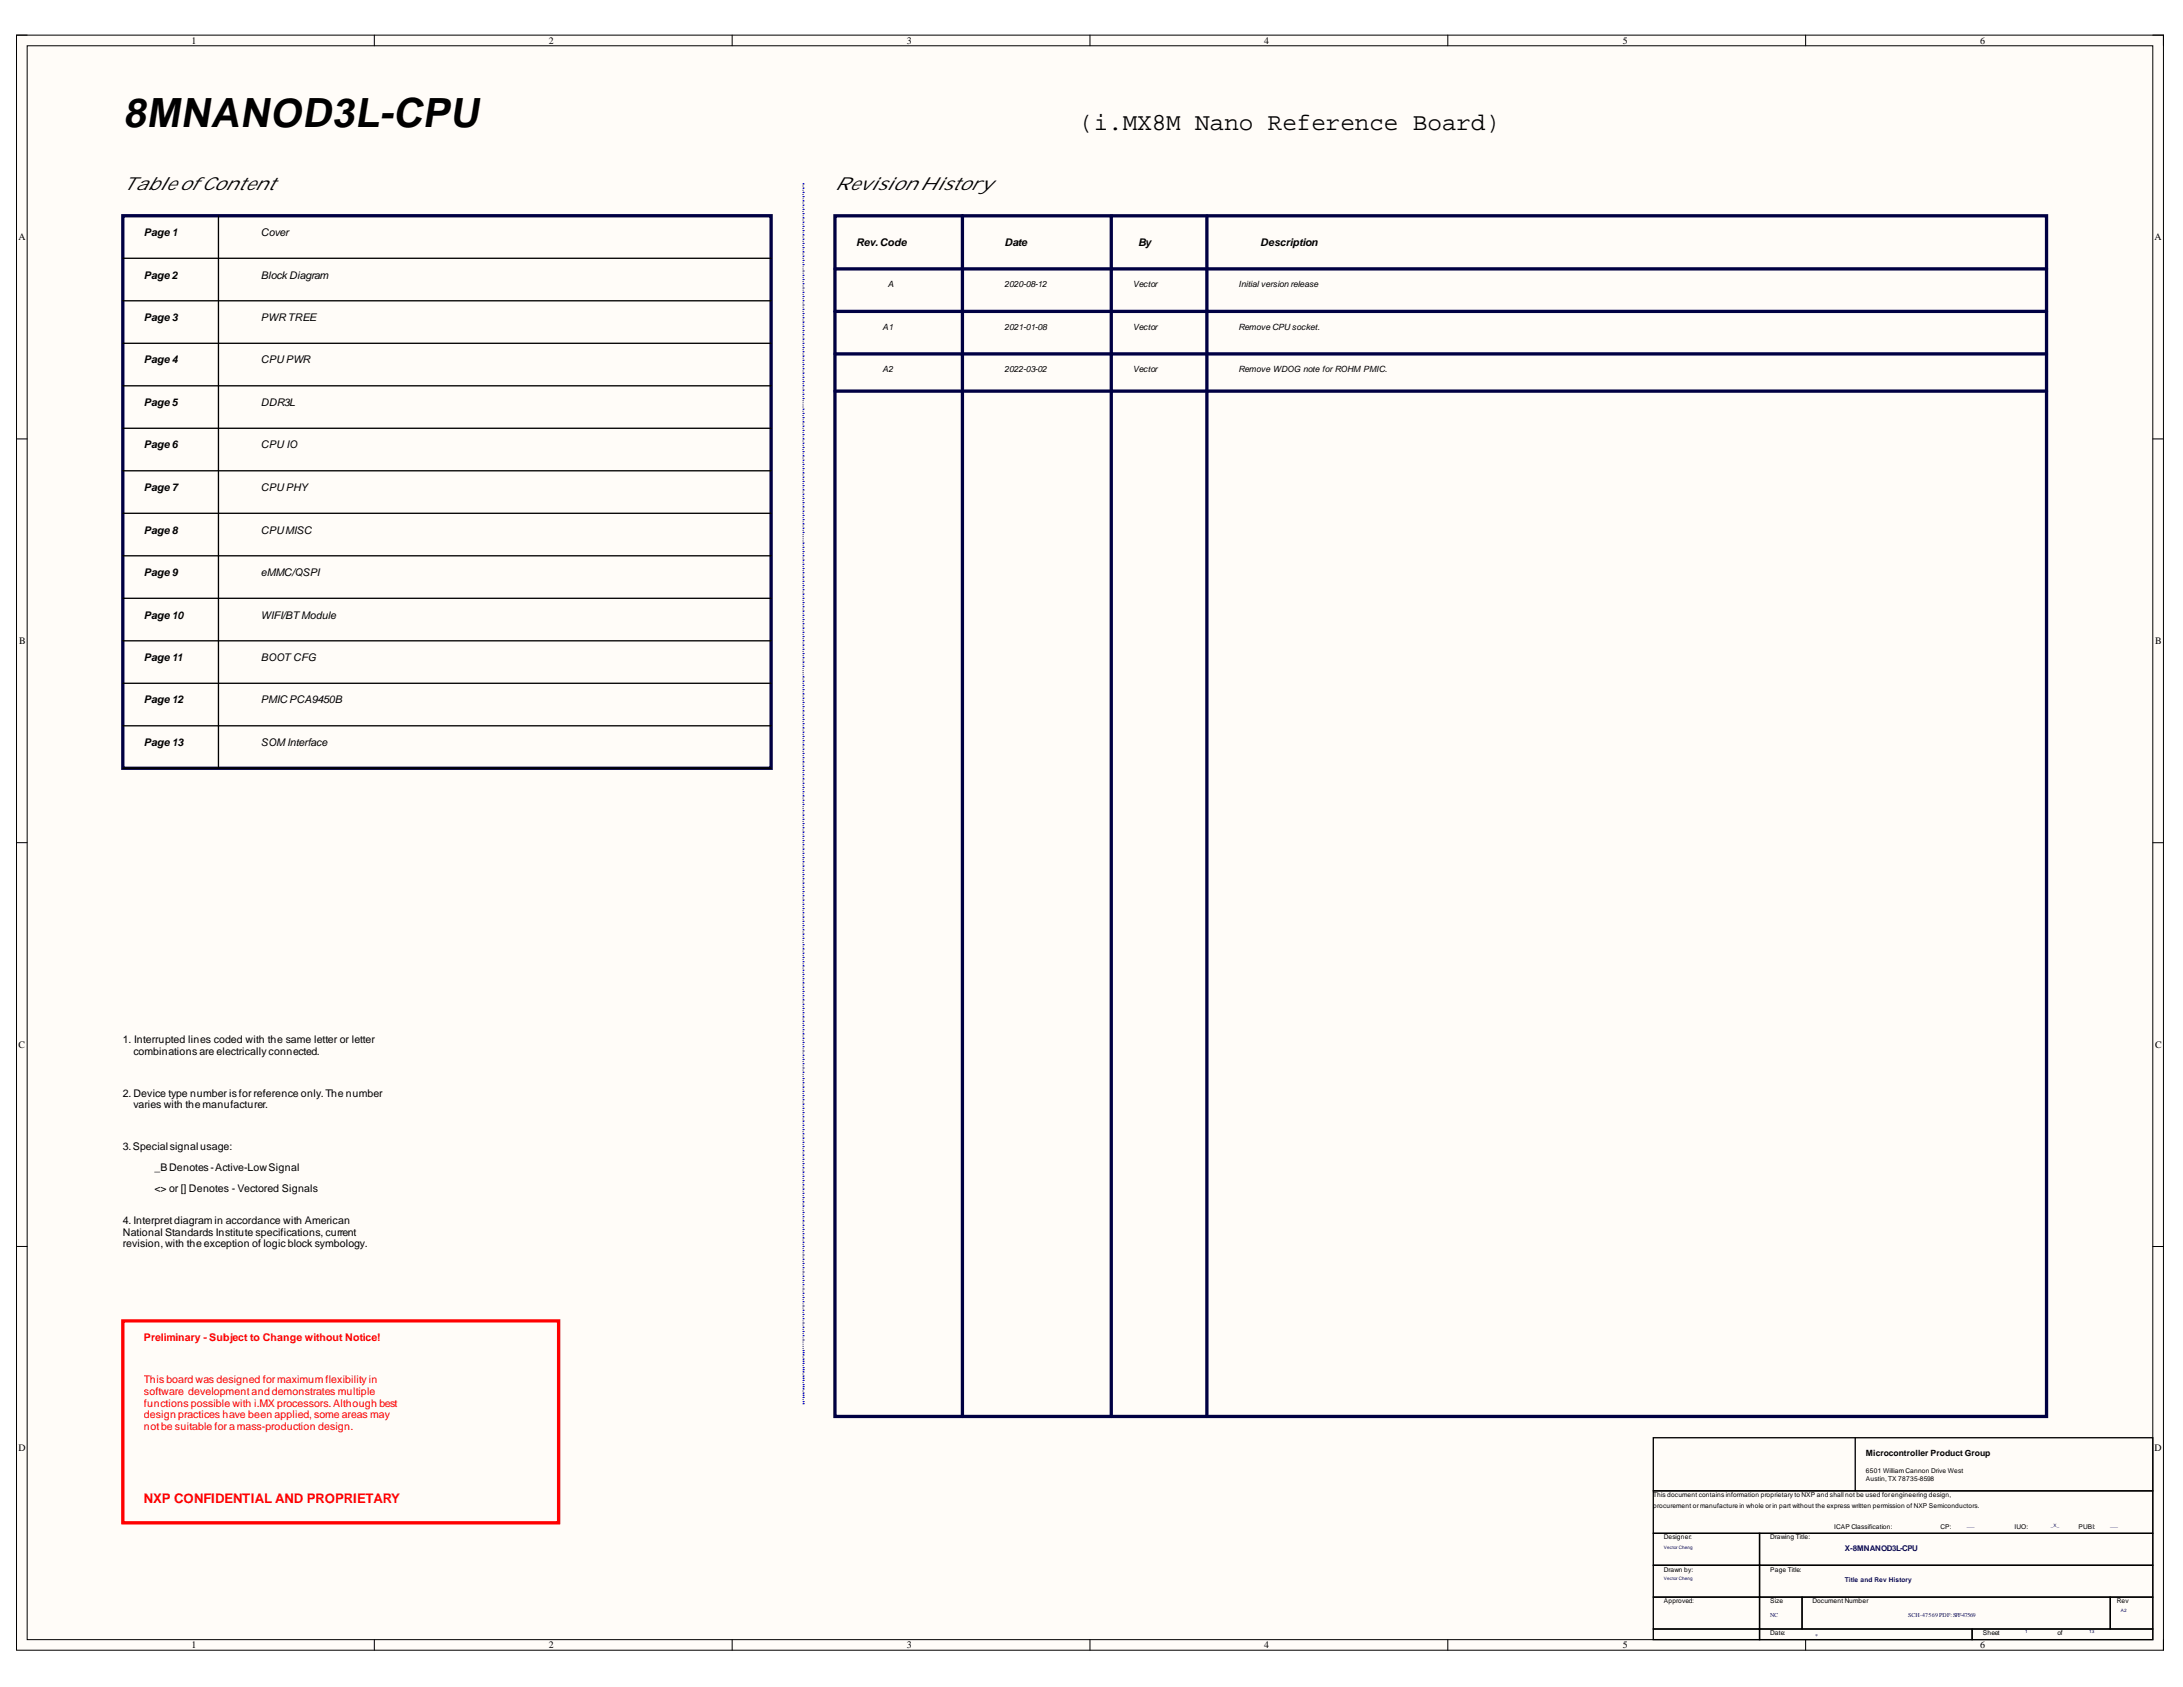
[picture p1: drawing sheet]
<svg xmlns="http://www.w3.org/2000/svg" width="279mm" height="216mm" viewBox="0 0 279 216" stroke-linecap="round" stroke-linejoin="round" font-family="sans-serif">
<defs><g id="words">
<text font-size="5.2" x="15.7" y="16.2">8MNANOD3L-CPU</text>
<text font-size="3.1" x="138.1" y="16.7">(i.MX8M Nano Reference Board)</text>
<g font-size="2.3">
<text x="15.7" y="24.3">Table ofContent</text>
<text x="106.9" y="24.3">Revision History</text>
</g>
<text font-size="1.7" fill="#f00" x="18.4" y="192.3">NXP CONFIDENTIAL AND PROPRIETARY</text>
<g font-size="1.4">
<text x="18.4" y="30.2">Page1</text>
<text x="18.4" y="35.7">Page2</text>
<text x="33.4" y="30.2">Cover</text>
<text x="33.4" y="35.7">BlockDiagram</text>
<text x="109.6" y="31.5">Rev.Code</text>
<text x="128.6" y="31.5">Date</text>
<text x="145.7" y="31.5">By</text>
<text x="161.3" y="31.5">Description</text>
<text x="18.4" y="41.1">Page3</text>
<text x="33.4" y="41.1">PWRTREE</text>
<text x="18.4" y="46.5">Page4</text>
<text x="33.4" y="46.5">CPUPWR</text>
<text x="18.4" y="52">Page5</text>
<text x="33.4" y="52">DDR3L</text>
<text x="18.4" y="57.4">Page6</text>
<text x="33.4" y="57.4">CPU IO</text>
<text x="18.4" y="62.8">Page7</text>
<text x="33.4" y="62.8">CPUPHY</text>
<text x="18.4" y="68.3">Page8</text>
<text x="33.4" y="68.3">CPUMISC</text>
<text x="18.4" y="73.7">Page9</text>
<text x="33.4" y="73.7">eMMC/QSPI</text>
<text x="18.4" y="79.2">Page10</text>
<text x="33.4" y="79.2">WIFI/BTModule</text>
<text x="18.4" y="84.6">Page11</text>
<text x="33.4" y="84.6">BOOTCFG</text>
<text x="18.4" y="90">Page12</text>
<text x="18.4" y="95.5">Page13</text>
<text x="33.4" y="90">PMICPCA9450B</text>
<text x="33.4" y="95.5">SOMInterface</text>
<text x="15.7" y="133.5">1. Interrupted lines coded with the same letter or letter</text>
<text x="17.1" y="135.1">combinations are electrically connected.</text>
<text x="15.7" y="140.4">2. Device type number is for reference only.The number</text>
<text x="17.1" y="141.8">varies with the manufacturer.</text>
<text x="15.7" y="147.1">3.Specialsignalusage:</text>
<text x="19.8" y="149.8">_BDenotes -Active-LowSignal</text>
<text x="19.8" y="152.5">&lt;&gt; or [] Denotes - Vectored Signals</text>
<text x="15.7" y="156.7">4. Interpret diagram in accordance with American</text>
<text x="15.7" y="158.1">National Standards Institute specifications, current</text>
<text x="15.7" y="159.6">revision,with the exception of logic block symbology.</text>
</g>
<g font-size="1.4" fill="#f00">
<text x="18.4" y="171.6">Preliminary - Subject to Change without Notice!</text>
<text x="18.4" y="177.1">This board was designed for maximumflexibility in</text>
<text x="18.4" y="178.6">software developmentand demonstrates multiple</text>
<text x="18.4" y="180">functions possible with i.MX processors. Although best</text>
<text x="18.4" y="181.5">design practices have been applied, some areas may</text>
<text x="18.4" y="183.1">not be suitable for a mass-production design.</text>
</g>
<g font-size="1.3">
<text x="24.5" y="5.6">1</text>
<text x="70.2" y="5.6">2</text>
<text x="116.1" y="5.6">3</text>
<text x="161.8" y="5.6">4</text>
<text x="207.7" y="5.6">5</text>
<text x="253.4" y="5.6">6</text>
<text x="2.4" y="30.8">A</text>
<text x="275.8" y="30.8">A</text>
<text x="2.5" y="82.4">B</text>
<text x="275.8" y="82.4">B</text>
<text x="2.4" y="134.1">C</text>
<text x="275.8" y="134.1">C</text>
<text x="2.4" y="185.8">D</text>
<text x="275.8" y="185.8">D</text>
<text x="24.5" y="210.9">1</text>
<text x="70.2" y="210.9">2</text>
<text x="116.1" y="210.9">3</text>
<text x="161.8" y="210.9">4</text>
<text x="207.7" y="210.9">5</text>
<text x="253.4" y="210.9">6</text>
</g>
<g font-size="1.1">
<text x="113.6" y="36.8">A</text>
<text x="128.6" y="36.8">2020-08-12</text>
<text x="145" y="36.8">Vector</text>
<text x="158.5" y="36.8">Initialversion release</text>
<text x="112.9" y="42.2">A1</text>
<text x="112.9" y="47.7">A2</text>
<text x="128.6" y="42.2">2021-01-08</text>
<text x="128.6" y="47.7">2022-03-02</text>
<text x="145" y="42.2">Vector</text>
<text x="145" y="47.7">Vector</text>
<text x="158.5" y="42.2">Remove CPUsocket.</text>
<text x="158.5" y="47.7">Remove WDOG note forROHM PMIC.</text>
<text x="238.8" y="186.3">Microcontroller Product Group</text>
</g>
<text font-size="1" fill="#000080" x="236.1" y="198.5">X-8MNANOD3L-CPU</text>
<g font-size=".8">
<text x="211.6" y="191.6">This document contains information proprietary to NXP and shall not be used forengineering design,</text>
<text x="238.8" y="188.5">6501 WilliamCannon Drive West</text>
<text x="238.8" y="189.6">Austin, TX 78735-8598</text>
<text x="211.6" y="192.9">procurement ormanufacture in whole orin part without the express written permission of NXP Semiconductors.</text>
<text x="212.9" y="197">Designer:</text>
<text x="226.6" y="197">Drawing Title:</text>
<text x="234.8" y="195.6">ICAP Classification:</text>
<text x="248.4" y="195.6">CP:</text>
<text x="257.8" y="195.6">IUO:</text>
<text x="266" y="195.6">PUBI:</text>
<text x="212.9" y="201.1">Drawn by:</text>
<text x="226.6" y="201.1">Page Title:</text>
<text x="212.9" y="205.2">Approved:</text>
<text x="226.6" y="205.2">Size</text>
<text x="226.6" y="209.2">Date:</text>
<text x="232" y="205.2">Document Number</text>
<text x="253.8" y="209.2">Sheet</text>
<text x="263.3" y="209.2">of</text>
<text x="270.9" y="205.2">Rev</text>
</g>
<g font-size=".8" fill="#000080">
<text x="236.1" y="202.5">Title and Rev History</text>
<text x="226.6" y="207">NC</text>
<text x="232.3" y="209.7">*</text>
<text x="244.2" y="207">SCH-47569PDF:SPF-47569</text>
</g>
<g font-size=".6" fill="#000080">
<text x="251.7" y="195.5">___</text>
<text x="262.5" y="195.5">_X_</text>
<text x="270.1" y="195.5">___</text>
<text x="212.9" y="202.2">Vector Cheng</text>
<text x="212.9" y="198.2">Vector Cheng</text>
<text x="259.2" y="209">1</text>
<text x="267.4" y="209">13</text>
<text x="271.4" y="206.3">A2</text>
</g>
</g></defs>
<path d="M2.1 4.5h274.8v206.7h-274.8z" fill-rule="evenodd" fill="#fffcf8"/>
<path d="M2.1 4.5h274.8v206.7h-274.8z" fill="none" stroke="#000" stroke-width=".13"/>
<path d="M3.5 5.9h272v203.9h-272z" fill-rule="evenodd" fill="#fffcf8"/>
<g fill="none" stroke="#000" stroke-width=".13">
<path d="M2.1 4.5h1.4M3.5 5.9h272v203.9h-272zM47.9 4.5v1.4M93.7 4.5v1.4M139.5 4.5v1.4M185.3 4.5v1.4M231.1 4.5v1.4M275.5 4.5h1.4v1.4M2.1 56.2h1.4M275.5 56.2h1.4M2.1 107.8h1.4M275.5 107.8h1.4"/>
<path d="M2.1 159.5h1.4M275.5 159.5h1.4M47.9 209.8v1.4M93.7 209.8v1.4M139.5 209.8v1.4M185.3 209.8v1.4M231.1 209.8v1.4M276.9 209.8v1.4"/>
</g>
<g fill="none" stroke="#000" stroke-width=".17">
<path d="M15.7 33.1h83M15.7 38.5h83M28 27.6v70.7M15.7 49.4h83M15.7 43.9h83M15.7 54.8h83M15.7 71.1h83M15.7 60.2h83M15.7 65.7h83M15.7 76.6h83M15.7 82h83M15.7 92.9h83"/>
<path d="M15.7 87.4h83M15.7 98.3h83M211.6 196.2h13.6v4.1h-13.6zM211.6 190.8h63.9v5.4h-63.9zM211.6 184h63.9v6.8h-63.9zM225.2 196.2h50.3v4.1h-50.3zM237.5 184v6.8M211.6 200.3h13.6v4.1h-13.6zM211.6 204.4h13.6v4.1h-13.6zM211.6 208.5h13.6v1.3h-13.6zM225.2 200.3h50.3v4.1h-50.3zM225.2 204.4h5.4v4.1h-5.4z"/>
<path d="M225.2 208.5h27.2v1.3h-27.2zM230.6 204.4h39.5v4.1h-39.5zM252.4 208.5h23.1v1.3h-23.1zM270.1 204.4h5.4v4.1h-5.4z"/>
</g>
<path d="M15.7 27.6h83v70.7h-83zM106.9 27.6h155v153.7h-155zM106.9 34.4h155M106.9 39.9h155M123.2 27.6v153.7M142.2 27.6v153.7M154.5 27.6v153.7M106.9 45.3h155M106.9 50.1h155" fill="none" stroke="#000042" stroke-width=".42"/>
<g fill="none" stroke="#00f" stroke-width=".17">
<path d="M102.8 23.5h.1M102.8 24.1h.1M102.8 24.6h.1M102.8 25.2h.1M102.8 25.7h.1M102.8 26.3h.1M102.8 26.8h.1M102.8 27.3h.1M102.8 27.9h.1M102.8 28.4h.1M102.8 29h.1M102.8 29.5h.1"/>
<path d="M102.8 30.1h.1M102.8 30.6h.1M102.8 31.2h.1M102.8 31.7h.1M102.8 32.2h.1M102.8 32.8h.1M102.8 33.3h.1M102.8 33.9h.1M102.8 34.7h.1M102.8 35.2h.1M102.8 35.8h.1M102.8 36.3h.1"/>
<path d="M102.8 36.9h.1M102.8 37.4h.1M102.8 38h.1M102.8 38.5h.1M102.8 39h.1M102.8 39.6h.1M102.8 23.8h.1M102.8 24.3v.1M102.8 24.9h.1M102.8 25.4h.1M102.8 26h.1M102.8 26.5h.1"/>
<path d="M102.8 27.1h.1M102.8 27.6h.1M102.8 28.2h.1M102.8 28.7h.1M102.8 29.2v.1M102.8 29.8h.1M102.8 30.3h.1M102.8 30.9h.1M102.8 31.4h.1M102.8 32h.1M102.8 32.5h.1M102.8 33.1h.1"/>
<path d="M102.8 33.6h.1M102.8 34.1h.1M102.8 34.4h.1M102.8 35h.1M102.8 35.5h.1M102.8 36h.1M102.8 36.6h.1M102.8 37.1h.1M102.8 37.7h.1M102.8 38.2h.1M102.8 38.8h.1M102.8 39.3h.1"/>
<path d="M102.8 39.9h.1M102.8 40.1h.1M102.8 40.7h.1M102.8 41.2h.1M102.8 41.8h.1M102.8 42.3h.1M102.8 42.8h.1M102.8 43.4h.1M102.8 43.9h.1M102.8 44.5h.1M102.8 45h.1M102.8 45.6h.1"/>
<path d="M102.8 46.1h.1M102.8 46.7h.1M102.8 47.2h.1M102.8 47.7h.1M102.8 48.3h.1M102.8 48.8h.1M102.8 49.4h.1M102.8 49.9h.1M102.8 50.5h.1M102.8 51h.1M102.8 52.4h.1M102.8 52.9h.1"/>
<path d="M102.8 53.5h.1M102.8 54h.1M102.8 54.5h.1M102.8 55.1h.1M102.8 55.6h.1M102.8 56.2h.1M102.8 56.7h.1M102.8 57.3h.1M102.8 57.8h.1M102.8 58.3h.1M102.8 58.9h.1M102.8 59.4h.1"/>
<path d="M102.8 60h.1M102.8 40.4h.1M102.8 40.9h.1M102.8 41.5h.1M102.8 42h.1M102.8 42.6h.1M102.8 43.1h.1M102.8 43.7h.1M102.8 44.2h.1M102.8 44.7v.1M102.8 45.3h.1M102.8 45.8h.1"/>
<path d="M102.8 46.4h.1M102.8 46.9h.1M102.8 47.5h.1M102.8 48h.1M102.8 48.6h.1M102.8 49.1h.1M102.8 49.6h.1M102.8 50.2h.1M102.8 50.7h.1M102.8 51.3h.1M102.8 51.5v.1M102.8 51.8h.1"/>
<path d="M102.8 52.1h.1M102.8 52.6h.1M102.8 53.2h.1M102.8 53.7h.1M102.8 54.3h.1M102.8 54.8h.1M102.8 55.4h.1M102.8 55.9h.1M102.8 56.4h.1M102.8 57h.1M102.8 57.5h.1M102.8 58.1h.1"/>
<path d="M102.8 58.6h.1M102.8 59.2h.1M102.8 59.7h.1M102.8 60.5h.1M102.8 61.1h.1M102.8 61.6h.1M102.8 62.2h.1M102.8 62.7h.1M102.8 63.2h.1M102.8 63.8h.1M102.8 64.3h.1M102.8 64.9h.1"/>
<path d="M102.8 65.4h.1M102.8 66h.1M102.8 66.5h.1M102.8 67.1h.1M102.8 67.6h.1M102.8 68.1h.1M102.8 69.5h.1M102.8 70h.1M102.8 70.6h.1M102.8 71.1h.1M102.8 71.7h.1M102.8 72.2h.1"/>
<path d="M102.8 72.8h.1M102.8 73.3h.1M102.8 73.9h.1M102.8 74.4h.1M102.8 74.9h.1M102.8 75.5h.1M102.8 76h.1M102.8 76.6h.1M102.8 77.1h.1M102.8 77.7h.1M102.8 78.2h.1M102.8 78.7h.1"/>
<path d="M102.8 79.3h.1M102.8 79.8h.1M102.8 60.2v.1M102.8 60.8h.1M102.8 61.3h.1M102.8 61.9h.1M102.8 62.4h.1M102.8 63h.1M102.8 63.5h.1M102.8 64.1h.1M102.8 64.6h.1M102.8 65.1v.1"/>
<path d="M102.8 65.7h.1M102.8 66.2h.1M102.8 66.8h.1M102.8 67.3h.1M102.8 67.9h.1M102.8 68.4h.1M102.8 68.7h.1M102.8 69h.1M102.8 69.2h.1M102.8 69.8h.1M102.8 70.3h.1M102.8 70.9h.1"/>
<path d="M102.8 71.4h.1M102.8 71.9h.1M102.8 72.5h.1M102.8 73h.1M102.8 73.6h.1M102.8 74.1h.1M102.8 74.7h.1M102.8 75.2h.1M102.8 75.8h.1M102.8 76.3h.1M102.8 76.8h.1M102.8 77.4h.1"/>
<path d="M102.8 77.9h.1M102.8 78.5h.1M102.8 79h.1M102.8 79.6h.1M102.8 80.4h.1M102.8 80.9h.1M102.8 81.5h.1M102.8 82h.1M102.8 82.6h.1M102.8 83.1h.1M102.8 83.6h.1M102.8 84.2h.1"/>
<path d="M102.8 84.7h.1M102.8 85.3h.1M102.8 86.6h.1M102.8 87.2h.1M102.8 87.7h.1M102.8 88.3h.1M102.8 88.8h.1M102.8 89.4h.1M102.8 89.9h.1M102.8 90.4h.1M102.8 91h.1M102.8 91.5h.1"/>
<path d="M102.8 92.1h.1M102.8 92.6h.1M102.8 93.2h.1M102.8 93.7h.1M102.8 94.2h.1M102.8 94.8h.1M102.8 95.3h.1M102.8 95.9h.1M102.8 96.4h.1M102.8 97h.1M102.8 97.5h.1M102.8 98.1h.1"/>
<path d="M102.8 98.6h.1M102.8 99.1h.1M102.8 99.7h.1M102.8 80.1h.1M102.8 80.6v.1M102.8 81.2h.1M102.8 81.7h.1M102.8 82.3h.1M102.8 82.8h.1M102.8 83.4h.1M102.8 83.9h.1M102.8 84.5h.1"/>
<path d="M102.8 85h.1M102.8 85.5h.1M102.8 85.8h.1M102.8 86.1h.1M102.8 86.4h.1M102.8 86.9h.1M102.8 87.4v.1M102.8 88h.1M102.8 88.5h.1M102.8 89.1h.1M102.8 89.6h.1M102.8 90.2h.1"/>
<path d="M102.8 90.7h.1M102.8 91.3h.1M102.8 91.8h.1M102.8 92.3h.1M102.8 92.9h.1M102.8 93.4h.1M102.8 94h.1M102.8 94.5h.1M102.8 95.1h.1M102.8 95.6h.1M102.8 96.2h.1M102.8 96.7h.1"/>
<path d="M102.8 97.2h.1M102.8 97.8h.1M102.8 98.3h.1M102.8 98.9h.1M102.8 99.4h.1M102.8 100h.1M102.8 100.2h.1M102.8 100.8h.1M102.8 101.3h.1M102.8 101.9h.1M102.8 102.4h.1M102.8 103h.1"/>
<path d="M102.8 103.8h.1M102.8 104.3h.1M102.8 104.9h.1M102.8 105.4h.1M102.8 105.9h.1M102.8 106.5h.1M102.8 107h.1M102.8 107.6h.1M102.8 108.1h.1M102.8 108.7h.1M102.8 109.2h.1M102.8 109.8h.1"/>
<path d="M102.8 110.3h.1M102.8 110.8h.1M102.8 111.4h.1M102.8 111.9h.1M102.8 112.5h.1M102.8 113h.1M102.8 113.6h.1M102.8 114.1h.1M102.8 114.6h.1M102.8 115.2h.1M102.8 115.7h.1M102.8 116.3h.1"/>
<path d="M102.8 116.8h.1M102.8 117.4h.1M102.8 117.9h.1M102.8 118.5h.1M102.8 119h.1M102.8 119.5h.1M102.8 100.5h.1M102.8 101v.1M102.8 101.6h.1M102.8 102.1h.1M102.8 102.7h.1M102.8 103.2h.1"/>
<path d="M102.8 103.5h.1M102.8 104h.1M102.8 104.6h.1M102.8 105.1h.1M102.8 105.7h.1M102.8 106.2h.1M102.8 106.8h.1M102.8 107.3h.1M102.8 107.8h.1M102.8 108.4h.1M102.8 108.9h.1M102.8 109.5h.1"/>
<path d="M102.8 110h.1M102.8 110.6h.1M102.8 111.1h.1M102.8 111.7h.1M102.8 112.2h.1M102.8 112.7h.1M102.8 113.3h.1M102.8 113.8h.1M102.8 114.4h.1M102.8 114.9h.1M102.8 115.5h.1M102.8 116h.1"/>
<path d="M102.8 116.5v.1M102.8 117.1h.1M102.8 117.6h.1M102.8 118.2h.1M102.8 118.7h.1M102.8 119.3h.1M102.8 119.8h.1M102.8 120.1h.1M102.8 120.9h.1M102.8 121.4h.1M102.8 122h.1M102.8 122.5h.1"/>
<path d="M102.8 123.1h.1M102.8 123.6h.1M102.8 124.2h.1M102.8 124.7h.1M102.8 125.3h.1M102.8 125.8h.1M102.8 126.3h.1M102.8 126.9h.1M102.8 127.4h.1M102.8 128h.1M102.8 128.5h.1M102.8 129.1h.1"/>
<path d="M102.8 129.6h.1M102.8 130.1h.1M102.8 130.7h.1M102.8 131.2h.1M102.8 131.8h.1M102.8 132.3h.1M102.8 132.9h.1M102.8 133.4h.1M102.8 134h.1M102.8 134.5h.1M102.8 135h.1M102.8 135.6h.1"/>
<path d="M102.8 136.1h.1M102.8 136.7h.1M102.8 137.2h.1M102.8 138h.1M102.8 138.6h.1M102.8 139.1h.1M102.8 139.7h.1M102.8 120.4h.1M102.8 120.6h.1M102.8 121.2h.1M102.8 121.7h.1M102.8 122.3h.1"/>
<path d="M102.8 122.8h.1M102.8 123.3v.1M102.8 123.9h.1M102.8 124.4h.1M102.8 125h.1M102.8 125.5h.1M102.8 126.1h.1M102.8 126.6h.1M102.8 127.2h.1M102.8 127.7h.1M102.8 128.2h.1M102.8 128.8h.1"/>
<path d="M102.8 129.3h.1M102.8 129.9h.1M102.8 130.4h.1M102.8 131h.1M102.8 131.5h.1M102.8 132.1h.1M102.8 132.6h.1M102.8 133.1h.1M102.8 133.7h.1M102.8 134.2h.1M102.8 134.8h.1M102.8 135.3h.1"/>
<path d="M102.8 135.9h.1M102.8 136.4h.1M102.8 136.9v.1M102.8 137.5h.1M102.8 137.8h.1M102.8 138.3h.1M102.8 138.8v.1M102.8 139.4h.1M102.8 139.9h.1M102.8 140.2h.1M102.8 140.8h.1M102.8 141.3h.1"/>
<path d="M102.8 141.8h.1M102.8 142.4h.1M102.8 142.9h.1M102.8 143.5h.1M102.8 144h.1M102.8 144.6h.1M102.8 145.1h.1M102.8 145.7h.1M102.8 146.2h.1M102.8 146.7h.1M102.8 147.3h.1M102.8 147.8h.1"/>
<path d="M102.8 148.4h.1M102.8 148.9h.1M102.8 149.5h.1M102.8 150h.1M102.8 150.5h.1M102.8 151.1h.1M102.8 151.6h.1M102.8 152.2h.1M102.8 152.7h.1M102.8 153.3h.1M102.8 153.8h.1M102.8 154.4h.1"/>
<path d="M102.8 155.2h.1M102.8 155.7h.1M102.8 156.3h.1M102.8 156.8h.1M102.8 157.3h.1M102.8 157.9h.1M102.8 158.4h.1M102.8 159h.1M102.8 159.5h.1M102.8 140.5h.1M102.8 141h.1M102.8 141.6h.1"/>
<path d="M102.8 142.1h.1M102.8 142.7h.1M102.8 143.2h.1M102.8 143.7h.1M102.8 144.3h.1M102.8 144.8h.1M102.8 145.4h.1M102.8 145.9h.1M102.8 146.5h.1M102.8 147h.1M102.8 147.6h.1M102.8 148.1h.1"/>
<path d="M102.8 148.6h.1M102.8 149.2h.1M102.8 149.7h.1M102.8 150.3h.1M102.8 150.8h.1M102.8 151.4h.1M102.8 151.9h.1M102.8 152.4v.1M102.8 153h.1M102.8 153.5h.1M102.8 154.1h.1M102.8 154.6h.1"/>
<path d="M102.8 154.9h.1M102.8 155.4h.1M102.8 156h.1M102.8 156.5h.1M102.8 157.1h.1M102.8 157.6h.1M102.8 158.2h.1M102.8 158.7h.1M102.8 159.2v.1M102.8 159.8h.1M102.8 160.1h.1M102.8 160.6h.1"/>
<path d="M102.8 161.2h.1M102.8 161.7h.1M102.8 162.2h.1M102.8 162.8h.1M102.8 163.3h.1M102.8 163.9h.1M102.8 164.4h.1M102.8 165h.1M102.8 165.5h.1M102.8 166h.1M102.8 166.6h.1M102.8 167.1h.1"/>
<path d="M102.8 167.7h.1M102.8 168.2h.1M102.8 168.8h.1M102.8 169.3h.1M102.8 169.9h.1M102.8 170.4h.1M102.8 170.9h.1M102.8 171.5h.1M102.8 160.3h.1M102.8 160.9h.1M102.8 161.4h.1M102.8 162h.1"/>
<path d="M102.8 162.5h.1M102.8 163.1h.1M102.8 163.6h.1M102.8 164.1h.1M102.8 164.7h.1M102.8 165.2h.1M102.8 165.8h.1M102.8 166.3h.1M102.8 166.9h.1M102.8 167.4h.1M102.8 168h.1M102.8 168.5h.1"/>
<path d="M102.8 169h.1M102.8 169.6h.1M102.8 170.1h.1M102.8 170.7h.1M102.8 171.2h.1M102.8 171.8h.1M102.8 172h.1M102.8 172.3h.1M102.8 172.6h.1M102.8 172.8h.1M102.8 173.1h.1M102.8 173.4h.1"/>
<path d="M102.8 173.9h.1M102.8 174.2h.1M102.8 174.5h.1M102.8 175h.1M102.8 175.3h.1M102.8 175.6h.1M102.8 176.1h.1M102.8 176.4h.1M102.8 176.7h.1M102.8 177.2h.1M102.8 177.5h.1M102.8 177.7h.1"/>
<path d="M102.8 178.3h.1M102.8 178.6h.1M102.8 178.8h.1M102.8 179.4h.1M102.8 179.6h.1M102.8 173.7h.1M102.8 174.7v.1M102.8 175.8h.1M102.8 176.9h.1M102.8 178h.1M102.8 179.1h.1"/>
</g>
<path d="M15.7 169h55.8v25.9h-55.8z" fill="none" stroke="#f00" stroke-width=".42"/>
<use href="#words"/>
</svg>
